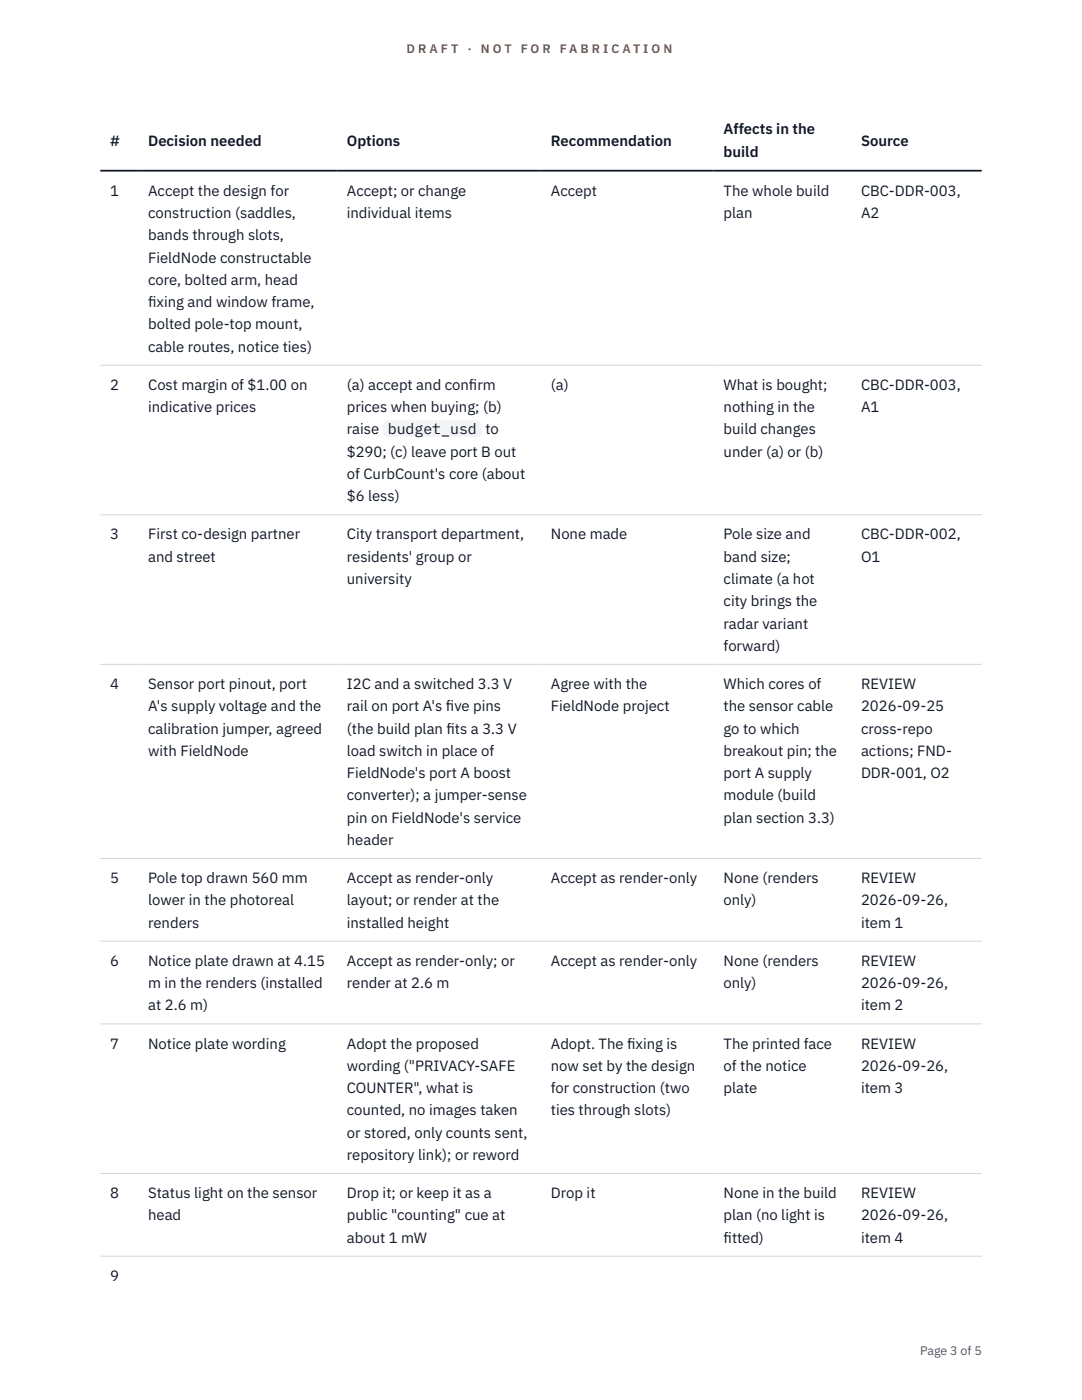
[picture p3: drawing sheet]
<svg xmlns="http://www.w3.org/2000/svg" width="216mm" height="279mm" viewBox="0 0 216 279" stroke-linecap="round" stroke-linejoin="round" font-family="sans-serif">
<defs><g id="words">
<g font-size="3" fill="#111827">
<text x="22" y="29.1">#</text>
<text x="29.6" y="29.1">Decision needed</text>
<text x="69.2" y="29.1">Options</text>
<text x="109.9" y="29.1">Recommendation</text>
<text x="144.4" y="26.8">Affects in the</text>
<text x="171.8" y="29.1">Source</text>
<text x="144.4" y="31.3">build</text>
<text x="22" y="39.1">1</text>
<text x="29.6" y="39.1">Accept the design for</text>
<text x="69.2" y="39.1">Accept; or change</text>
<text x="109.9" y="39.1">Accept</text>
<text x="144.4" y="39.1">The whole build</text>
<text x="171.8" y="39.1">CBC-DDR-003,</text>
<text x="29.6" y="43.5">construction (saddles,</text>
<text x="29.6" y="48">bands through slots,</text>
<text x="69.2" y="43.5">individual items</text>
<text x="144.4" y="43.5">plan</text>
<text x="171.8" y="43.5">A2</text>
<text x="29.6" y="52.4">FieldNode constructable</text>
<text x="29.6" y="56.9">core, bolted arm, head</text>
<text x="29.6" y="61.3">f</text>
<text x="29.6" y="61.3">ixing and window frame,</text>
<text x="29.6" y="65.7">bolted pole-top mount,</text>
<text x="29.6" y="70.2">cable routes, notice ties)</text>
<text x="22" y="77.8">2</text>
<text x="29.6" y="77.8">Cost margin of $1.00 on</text>
<text x="69.2" y="77.8">(a) accept and conf</text>
<text x="93.6" y="77.8">irm</text>
<text x="109.9" y="77.8">(a)</text>
<text x="144.4" y="77.8">What is bought;</text>
<text x="171.8" y="77.8">CBC-DDR-003,</text>
<text x="29.6" y="82.3">indicative prices</text>
<text x="69.2" y="82.3">prices when buying; (b)</text>
<text x="144.4" y="82.3">nothing in the</text>
<text x="171.8" y="82.3">A1</text>
<text x="69.2" y="86.7">raise</text>
<text x="77.4" y="86.7">budget_usd</text>
<text x="96.9" y="86.7">to</text>
<text x="144.4" y="86.7">build changes</text>
<text x="69.2" y="91.1">$290; (c) leave port B out</text>
<text x="69.2" y="95.6">of CurbCount's core (about</text>
<text x="144.4" y="91.1">under (a) or (b)</text>
<text x="69.2" y="100">$6 less)</text>
<text x="22" y="107.7">3</text>
<text x="29.6" y="107.7">First co-design partner</text>
<text x="69.2" y="107.7">City transport department,</text>
<text x="109.9" y="107.7">None made</text>
<text x="144.4" y="107.7">Pole size and</text>
<text x="171.8" y="107.7">CBC-DDR-002,</text>
<text x="29.6" y="112.1">and street</text>
<text x="69.2" y="112.1">residents' group or</text>
<text x="144.4" y="112.1">band size;</text>
<text x="171.8" y="112.1">O1</text>
<text x="69.2" y="116.5">university</text>
<text x="144.4" y="116.5">climate (a hot</text>
<text x="144.4" y="121">city brings the</text>
<text x="144.4" y="125.4">radar variant</text>
<text x="144.4" y="129.9">forward)</text>
<text x="22" y="137.5">4</text>
<text x="29.6" y="137.5">Sensor port pinout, port</text>
<text x="69.2" y="137.5">I2C and a switched 3.3 V</text>
<text x="109.9" y="137.5">Agree with the</text>
<text x="144.4" y="137.5">Which cores of</text>
<text x="171.8" y="137.5">REVIEW</text>
<text x="29.6" y="142">A's supply voltage and the</text>
<text x="69.2" y="142">rail on port A's f</text>
<text x="89" y="142">ive pins</text>
<text x="109.9" y="142">FieldNode project</text>
<text x="144.4" y="142">the sensor cable</text>
<text x="171.8" y="142">2026-09-25</text>
<text x="29.6" y="146.4">calibration jumper, agreed</text>
<text x="69.2" y="146.4">(the build plan f</text>
<text x="89.1" y="146.4">its a 3.3 V</text>
<text x="144.4" y="146.4">go to which</text>
<text x="171.8" y="146.4">cross-repo</text>
<text x="29.6" y="150.8">with FieldNode</text>
<text x="69.2" y="150.8">load switch in place of</text>
<text x="69.2" y="155.3">FieldNode's port A boost</text>
<text x="144.4" y="150.8">breakout pin; the</text>
<text x="144.4" y="155.3">port A supply</text>
<text x="171.8" y="150.8">actions; FND-</text>
<text x="171.8" y="155.3">DDR-001, O2</text>
<text x="69.2" y="159.7">converter); a jumper-sense</text>
<text x="144.4" y="159.7">module (build</text>
<text x="69.2" y="164.2">pin on FieldNode's service</text>
<text x="144.4" y="164.2">plan section 3.3)</text>
<text x="69.2" y="168.6">header</text>
<text x="22" y="176.2">5</text>
<text x="29.6" y="176.2">Pole top drawn 560 mm</text>
<text x="69.2" y="176.2">Accept as render-only</text>
<text x="109.9" y="176.2">Accept as render-only</text>
<text x="144.4" y="176.2">None (renders</text>
<text x="171.8" y="176.2">REVIEW</text>
<text x="29.6" y="180.7">lower in the photoreal</text>
<text x="29.6" y="185.1">renders</text>
<text x="69.2" y="180.7">layout; or render at the</text>
<text x="69.2" y="185.1">installed height</text>
<text x="144.4" y="180.7">only)</text>
<text x="171.8" y="180.7">2026-09-26,</text>
<text x="171.8" y="185.1">item 1</text>
<text x="22" y="192.8">6</text>
<text x="29.6" y="192.8">Notice plate drawn at 4.15</text>
<text x="29.6" y="197.2">m in the renders (installed</text>
<text x="69.2" y="192.8">Accept as render-only; or</text>
<text x="69.2" y="197.2">render at 2.6 m</text>
<text x="109.9" y="192.8">Accept as render-only</text>
<text x="144.4" y="192.8">None (renders</text>
<text x="144.4" y="197.2">only)</text>
<text x="171.8" y="192.8">REVIEW</text>
<text x="171.8" y="197.2">2026-09-26,</text>
<text x="29.6" y="201.6">at 2.6 m)</text>
<text x="171.8" y="201.6">item 2</text>
<text x="22" y="209.3">7</text>
<text x="29.6" y="209.3">Notice plate wording</text>
<text x="69.2" y="209.3">Adopt the proposed</text>
<text x="109.9" y="209.3">Adopt. The f</text>
<text x="125.1" y="209.3">ixing is</text>
<text x="144.4" y="209.3">The printed face</text>
<text x="171.8" y="209.3">REVIEW</text>
<text x="69.2" y="213.7">wording (&quot;PRIVACY-SAFE</text>
<text x="109.9" y="213.7">now set by the design</text>
<text x="144.4" y="213.7">of the notice</text>
<text x="171.8" y="213.7">2026-09-26,</text>
<text x="69.2" y="218.2">COUNTER&quot;, what is</text>
<text x="109.9" y="218.2">for construction (two</text>
<text x="144.4" y="218.2">plate</text>
<text x="171.8" y="218.2">item 3</text>
<text x="69.2" y="222.6">counted, no images taken</text>
<text x="69.2" y="227">or stored, only counts sent,</text>
<text x="109.9" y="222.6">ties through slots)</text>
<text x="69.2" y="231.5">repository link); or reword</text>
<text x="22" y="239.1">8</text>
<text x="29.6" y="239.1">Status light on the sensor</text>
<text x="69.2" y="239.1">Drop it; or keep it as a</text>
<text x="109.9" y="239.1">Drop it</text>
<text x="144.4" y="239.1">None in the build</text>
<text x="171.8" y="239.1">REVIEW</text>
<text x="29.6" y="243.6">head</text>
<text x="69.2" y="243.6">public &quot;counting&quot; cue at</text>
<text x="144.4" y="243.6">plan (no light is</text>
<text x="171.8" y="243.6">2026-09-26,</text>
<text x="69.2" y="248">about 1 mW</text>
<text x="144.4" y="248">f</text>
<text x="144.4" y="248">itted)</text>
<text x="171.8" y="248">item 4</text>
<text x="22" y="255.6">9</text>
</g>
<g font-size="2.5" fill="#b45309">
<text x="81.1" y="10.5">D R A F T</text>
<text x="93.3" y="10.5">·</text>
<text x="95.9" y="10.5">N O T</text>
<text x="103.9" y="10.5">F O R</text>
<text x="111.7" y="10.5">F A B R I C A T I O N</text>
</g>
<text font-size="2.5" fill="#4b5563" x="183.6" y="270.3">Page 3 of 5</text>
</g></defs>
<path d="M20 72.9h175.9M20 102.7h175.9M20 132.6h175.9M20 171.3h175.9M20 187.8h175.9M20 204.3h175.9M20 234.2h175.9M20 250.7h175.9" fill="none" stroke="#d1d5db" stroke-width=".2"/>
<path d="M20 34.1h175.9" fill="none" stroke="#111827" stroke-width=".35"/>
<path d="M76.4 83.9h19.8v3.4h-19.8z" fill="#f3f4f6"/>
<use href="#words"/>
</svg>
